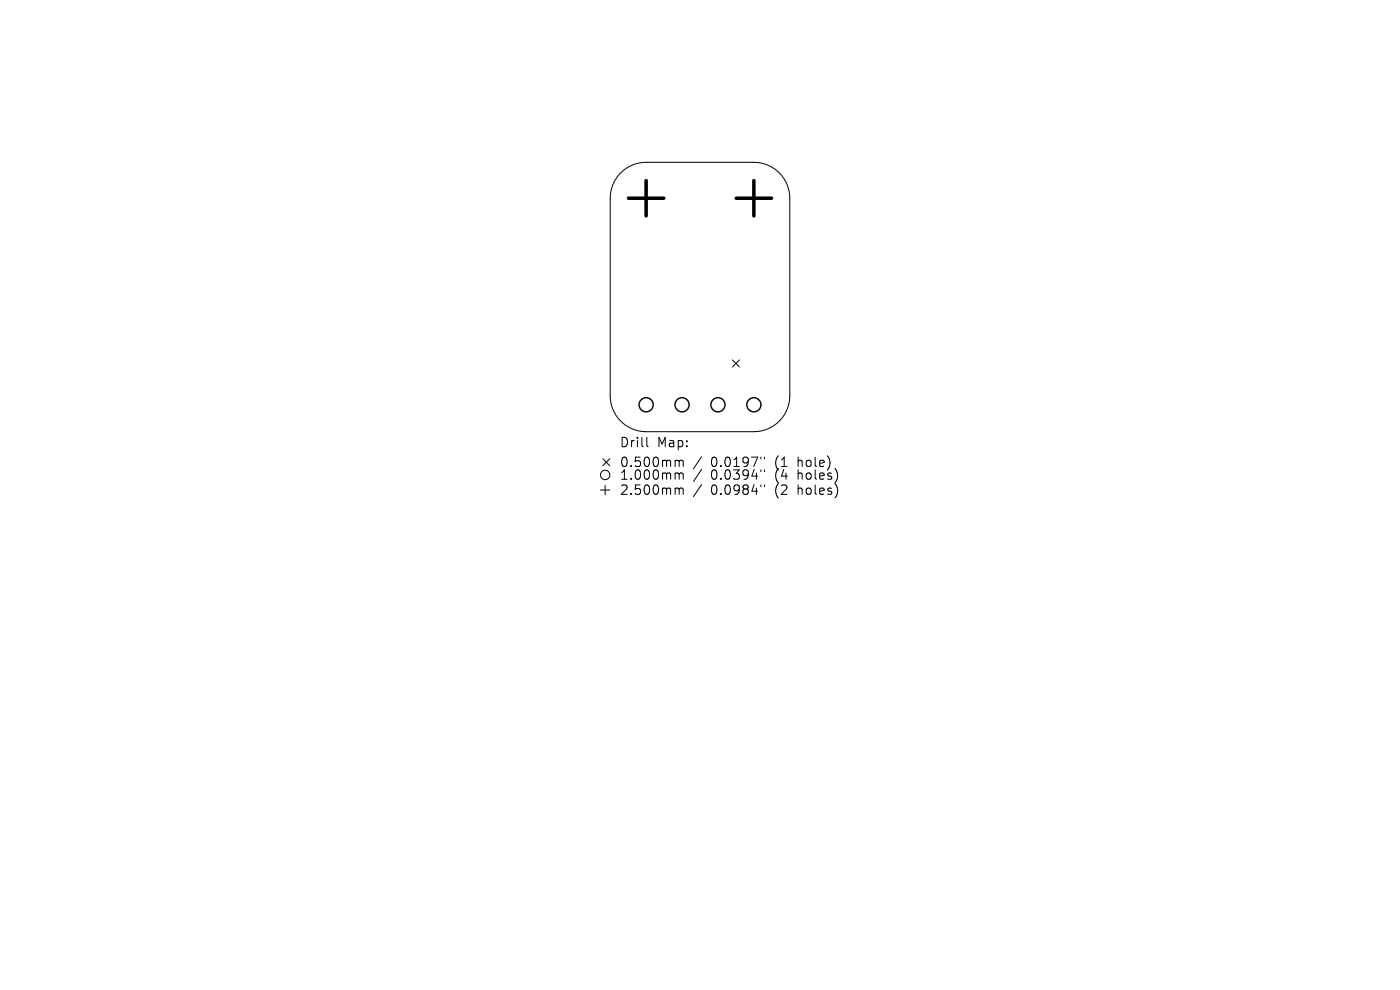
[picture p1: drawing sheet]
<svg xmlns="http://www.w3.org/2000/svg" width="297mm" height="210mm" viewBox="0 0 297 210" stroke-linecap="round" stroke-linejoin="round" font-family="sans-serif">
<defs><g id="words">
<g font-size="2.8">
<text x="131.4" y="95.2">Drill</text>
<text x="139.4" y="95.2">Map:</text>
<text x="131.4" y="99.4">0.500mm</text>
<text x="150.8" y="99.4">0.0197&quot;</text>
<text x="164.5" y="99.4">(1</text>
<text x="169.5" y="99.4">hole)</text>
<text x="131.4" y="102.1">1.000mm</text>
<text x="131.4" y="105.3">2.500mm</text>
<text x="150.8" y="102.1">0.0394&quot;</text>
<text x="150.8" y="105.3">0.0984&quot;</text>
<text x="164.5" y="102.1">(4</text>
<text x="164.5" y="105.3">(2</text>
<text x="169.5" y="102.1">holes)</text>
<text x="169.5" y="105.3">holes)</text>
</g>
</g></defs>
<g fill="none" stroke="#000" stroke-width=".21">
<path d="M131.5 36.8a7.6 7.6 0 0 1 5.6-2.4h22.8a7.6 7.6 0 0 1 7.7 7.6v42a7.6 7.6 0 0 1-7.7 7.6h-22.8a7.6 7.6 0 0 1-7.6-7.6v-42a7.6 7.6 0 0 1 2-5.2zM155.4 76.3l1.5 1.5M156.9 76.3l-1.5 1.5M127.9 97.3l1.5 1.5M129.4 97.3l-1.5 1.5M137.2 92.8v1.7l.3 .3M143.5 97.6l.5 .1 .1 .2M144.1 97.9l.3-.3 .4 .1 .1 1.3M144.1 97.9v1.1M148.8 96.9l-1.7 2.5M148.8 99.6l-1.7 2.5M161.4 97v.3"/>
<path d="M161.4 99.7v.3M162.2 97v.3M162.2 99.7v.3M127.4 104h2M128.4 103v2M143.5 100.3h.3l.3 .3M143.5 103.5h.3l.3 .3M144.1 100.6v1.1M144.1 103.8v1.1M144.1 100.6l.3-.3 .4 .1 .1 1.3M144.1 103.8l.3-.3 .4 .1 .1 1.3M148.8 102.8l-1.7 2.5"/>
<path d="M161.4 102.9v.3M162.2 102.9v.3"/>
<circle cx="128.4" cy="100.8" r="1"/>
</g>
<g fill="none" stroke="#000" stroke-width=".3">
<circle cx="137.1" cy="85.9" r="1.5"/>
<circle cx="144.7" cy="85.9" r="1.5"/>
<circle cx="152.3" cy="85.9" r="1.5"/>
<circle cx="159.9" cy="85.9" r="1.5"/>
</g>
<path d="M137.1 38.3v7.5M159.9 38.3v7.5M133.3 42h7.5M156.2 42h7.5" fill="none" stroke="#000" stroke-width=".75"/>
<use href="#words"/>
</svg>
